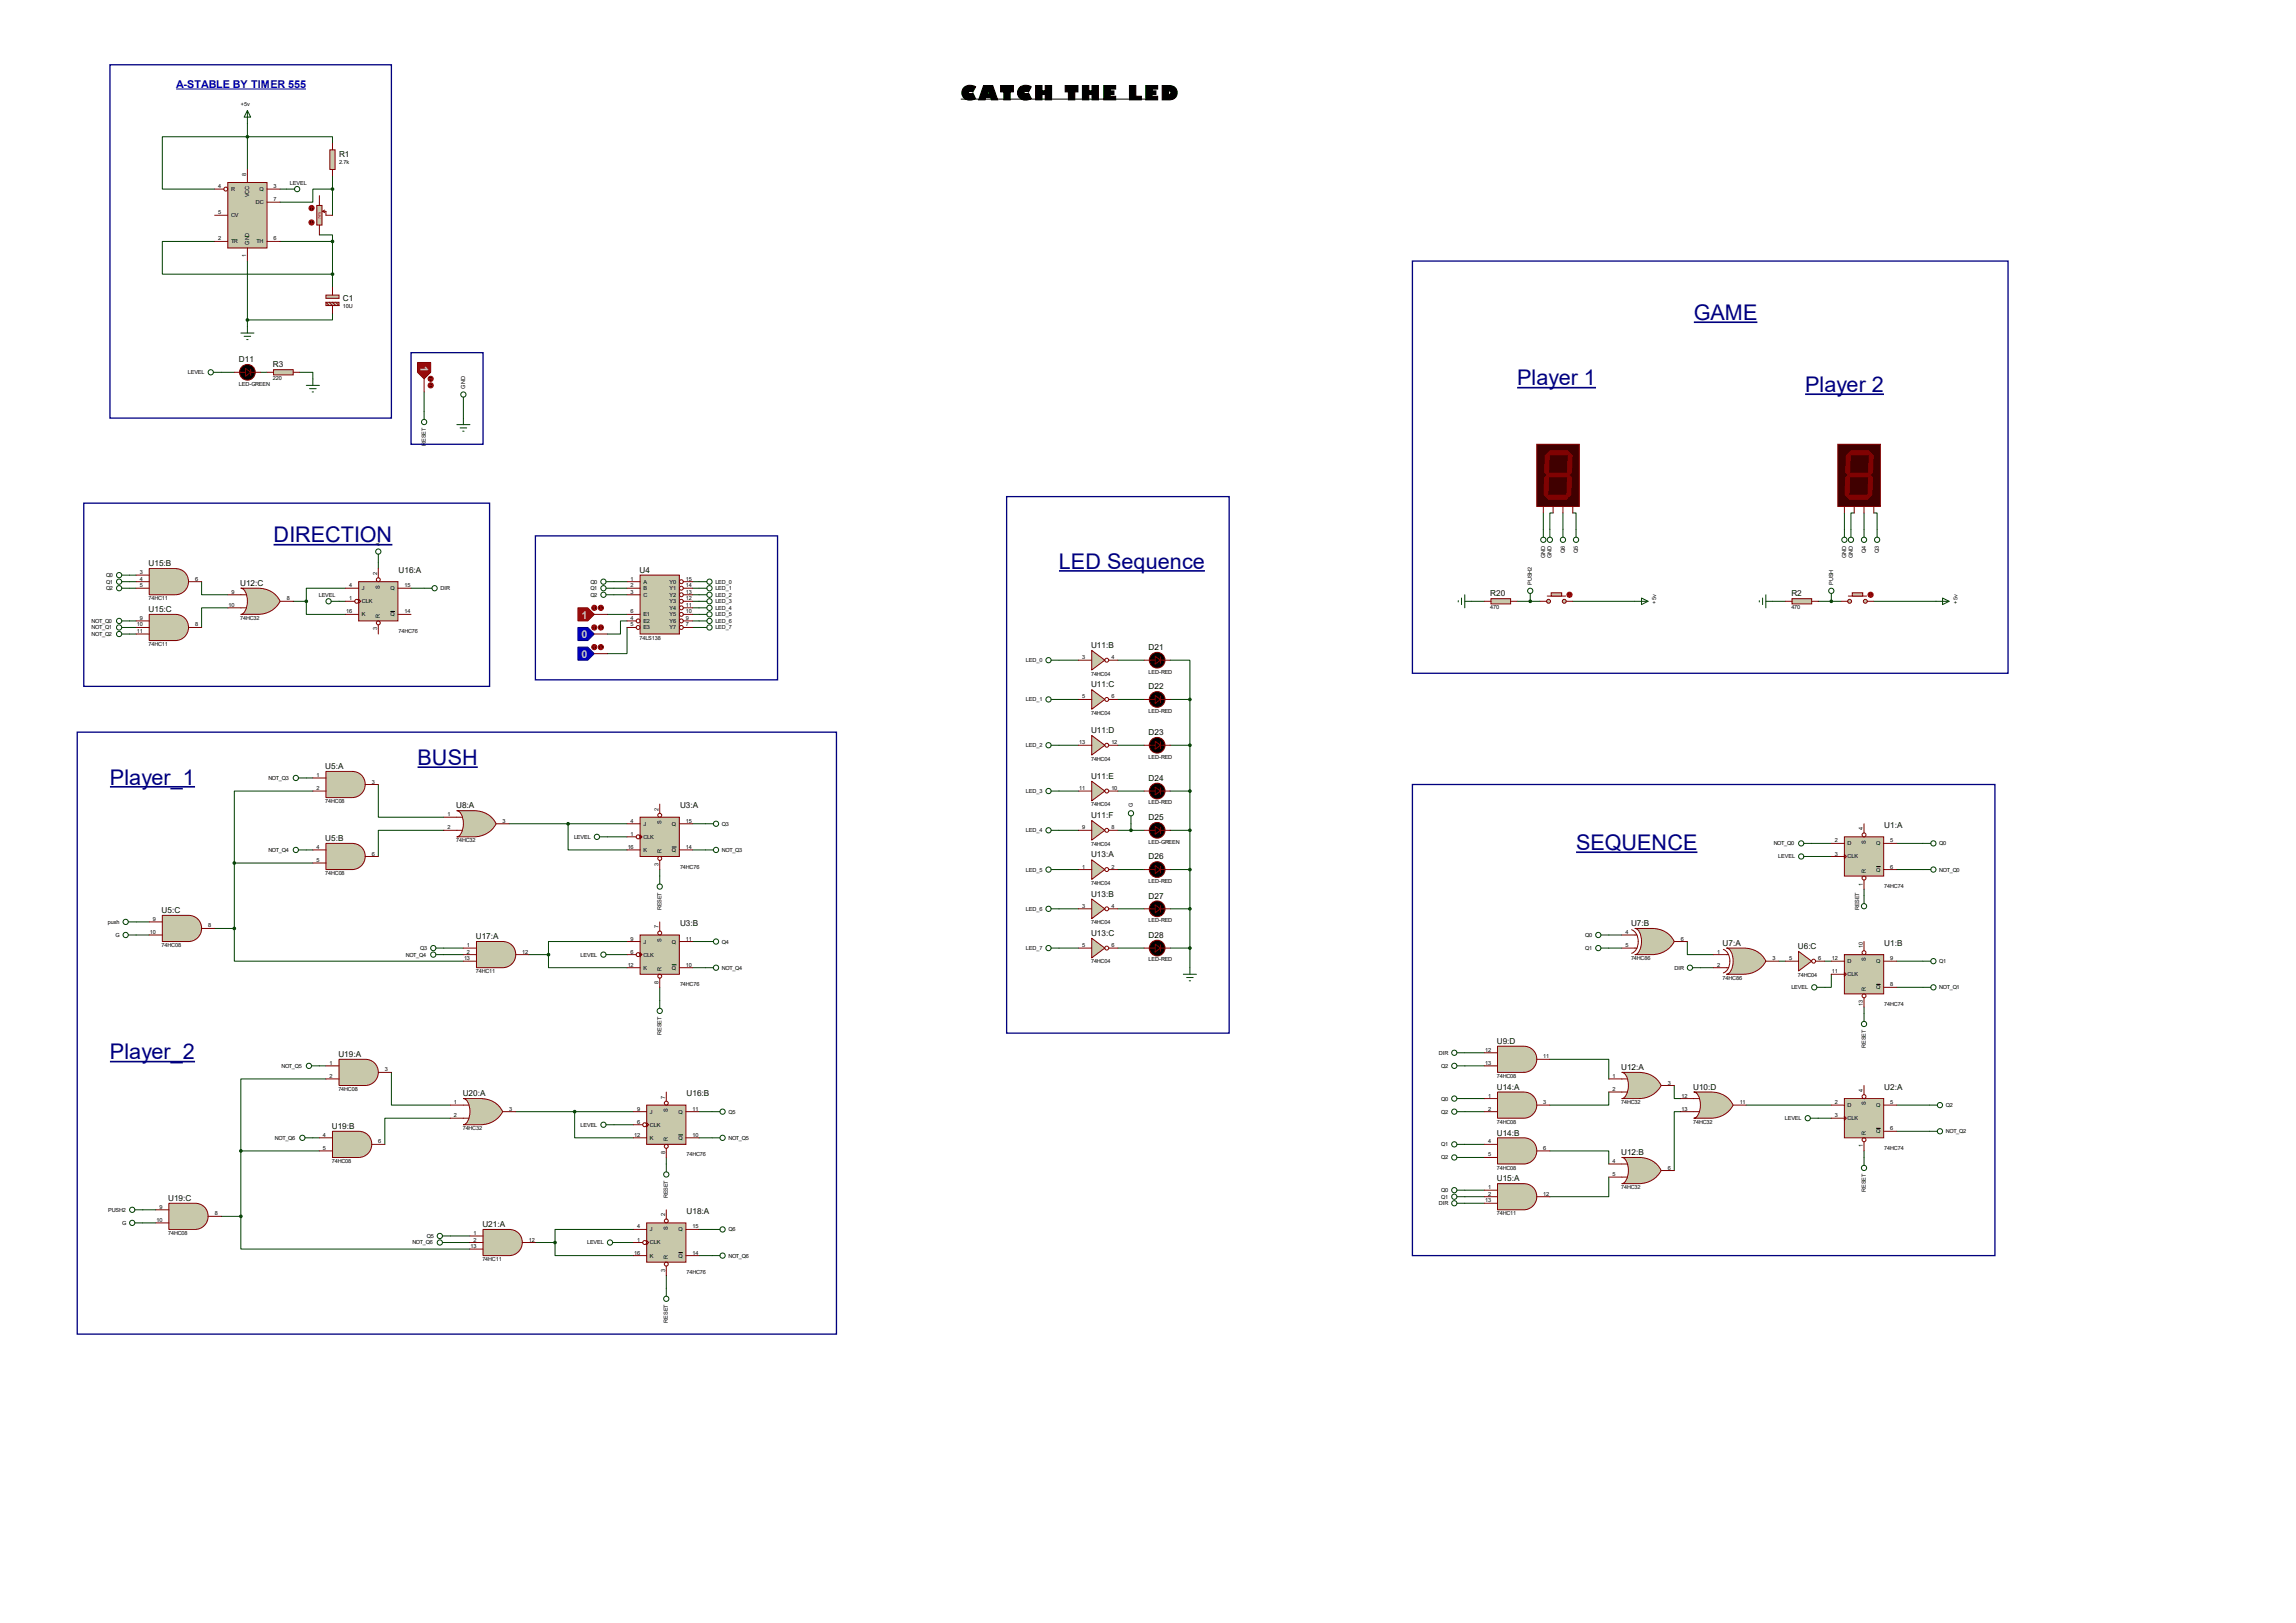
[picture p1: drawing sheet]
<svg xmlns="http://www.w3.org/2000/svg" width="297mm" height="210mm" viewBox="0 0 297 210" stroke-linecap="round" stroke-linejoin="round" font-family="sans-serif">
<defs><g id="words">
<g font-size="2.8" fill="#000080">
<text x="219.1" y="41.4">GAME</text>
<text x="196.3" y="49.9">Player 1</text>
<text x="233.5" y="50.7">Player 2</text>
<text x="35.4" y="70.2">DIRECTION</text>
<text x="137" y="73.6">LED Sequence</text>
<text x="14.2" y="101.5">Player_1</text>
<text x="54" y="99">BUSH</text>
<text x="203.9" y="110">SEQUENCE</text>
<text x="14.2" y="137.1">Player_2</text>
</g>
<text font-size="2.5" x="124.3" y="12.9">CATCH THE LED</text>
<text font-size="1.4" fill="#0000c0" x="22.8" y="11.4">A-STABLE BY TIMER 555</text>
<g font-size="1.4" fill="#c0c0c0">
<text x="54.4" y="47.4" transform="rotate(90 54.4 47.4)">1</text>
<text x="75.2" y="80.1">1</text>
<text x="75.2" y="82.6">0</text>
<text x="75.2" y="85.1">0</text>
</g>
<g font-size="1.1">
<text x="43.9" y="20.3">R1</text>
<text x="44.4" y="38.9">C1</text>
<text x="30.9" y="46.9">D11</text>
<text x="35.3" y="47.5">R3</text>
<text x="19.2" y="73.3">U15:B</text>
<text x="31.1" y="75.8">U12:C</text>
<text x="51.6" y="74.1">U16:A</text>
<text x="82.7" y="74.1">U4</text>
<text x="192.8" y="77.2">R20</text>
<text x="231.7" y="77.2">R2</text>
<text x="19.2" y="79.2">U15:C</text>
<text x="141.1" y="83.9">U11:B</text>
<text x="141.1" y="88.9">U11:C</text>
<text x="148.6" y="84.1">D21</text>
<text x="148.6" y="89.2">D22</text>
<text x="141.1" y="94.9">U11:D</text>
<text x="148.6" y="95.1">D23</text>
<text x="42.1" y="99.5">U5:A</text>
<text x="141.1" y="100.8">U11:E</text>
<text x="148.6" y="101">D24</text>
<text x="59" y="104.6">U8:A</text>
<text x="88" y="104.6">U3:A</text>
<text x="141.1" y="105.9">U11:F</text>
<text x="148.6" y="106.1">D25</text>
<text x="243.8" y="107.1">U1:A</text>
<text x="42.1" y="108.8">U5:B</text>
<text x="141.1" y="111">U13:A</text>
<text x="148.6" y="111.2">D26</text>
<text x="20.9" y="118.2">U5:C</text>
<text x="88" y="119.8">U3:B</text>
<text x="141.1" y="116">U13:B</text>
<text x="148.6" y="116.3">D27</text>
<text x="211" y="119.8">U7:B</text>
<text x="61.6" y="121.5">U17:A</text>
<text x="141.1" y="121.1">U13:C</text>
<text x="148.6" y="121.4">D28</text>
<text x="222.8" y="122.4">U7:A</text>
<text x="232.6" y="122.8">U6:C</text>
<text x="243.8" y="122.4">U1:B</text>
<text x="43.8" y="136.8">U19:A</text>
<text x="193.6" y="135.1">U9:D</text>
<text x="59.9" y="141.9">U20:A</text>
<text x="88.8" y="141.9">U16:B</text>
<text x="193.6" y="141">U14:A</text>
<text x="209.7" y="138.5">U12:A</text>
<text x="219" y="141">U10:D</text>
<text x="243.8" y="141">U2:A</text>
<text x="42.9" y="146.1">U19:B</text>
<text x="193.6" y="146.9">U14:B</text>
<text x="209.7" y="149.5">U12:B</text>
<text x="21.8" y="155.4">U19:C</text>
<text x="193.6" y="152.9">U15:A</text>
<text x="62.4" y="158.8">U21:A</text>
<text x="88.8" y="157.1">U18:A</text>
</g>
<g font-size=".7">
<text x="31.2" y="13.7">+5v</text>
<text x="31.8" y="22.8" transform="rotate(-90 31.8 22.8)">8</text>
<text x="37.5" y="23.9">LEVEL</text>
<text x="43.9" y="21.2">2.7k</text>
<text x="28.2" y="24.3">4</text>
<text x="28.2" y="27.7">5</text>
<text x="29.9" y="24.7">R</text>
<text x="29.9" y="28.1">CV</text>
<text x="32.2" y="25.5" transform="rotate(-90 32.2 25.5)">VCC</text>
<text x="33.1" y="26.4">DC</text>
<text x="33.6" y="24.7">Q</text>
<text x="35.4" y="26">7</text>
<text x="35.4" y="24.3">3</text>
<text x="28.2" y="31.1">2</text>
<text x="29.9" y="31.5">TR</text>
<text x="31.8" y="33.3" transform="rotate(-90 31.8 33.3)">1</text>
<text x="32.2" y="31.7" transform="rotate(-90 32.2 31.7)">GND</text>
<text x="33.2" y="31.5">TH</text>
<text x="35.4" y="31.1">6</text>
<text x="44.4" y="39.8">10U</text>
<text x="24.3" y="48.4">LEVEL</text>
<text x="30.9" y="49.9">LED-GREEN</text>
<text x="35.3" y="49.2">220</text>
<text x="60.2" y="50.3" transform="rotate(-90 60.2 50.3)">GND</text>
<text x="55.1" y="57.7" transform="rotate(-90 55.1 57.7)">RESET</text>
<text x="49.2" y="70.6" transform="rotate(-90 49.2 70.6)">A</text>
<text x="202.4" y="71.5" transform="rotate(-90 202.4 71.5)">Q6</text>
<text x="204.1" y="71.5" transform="rotate(-90 204.1 71.5)">Q5</text>
<text x="241.4" y="71.5" transform="rotate(-90 241.4 71.5)">Q4</text>
<text x="243.1" y="71.5" transform="rotate(-90 243.1 71.5)">Q3</text>
<text x="13.7" y="74.7">Q0</text>
<text x="13.7" y="75.5">Q1</text>
<text x="13.7" y="76.4">Q2</text>
<text x="18.1" y="74.3">3</text>
<text x="18.1" y="75.1">4</text>
<text x="18.1" y="76">5</text>
<text x="19.2" y="77.7">74HC11</text>
<text x="25.2" y="75.1">6</text>
<text x="29.9" y="76.8">9</text>
<text x="37.1" y="77.7">8</text>
<text x="41.2" y="77.2">LEVEL</text>
<text x="45.2" y="76">4</text>
<text x="45.2" y="77.7">1</text>
<text x="46.8" y="76.4">J</text>
<text x="48.8" y="74.4" transform="rotate(-90 48.8 74.4)">2</text>
<text x="49.2" y="76.2" transform="rotate(-90 49.2 76.2)">S</text>
<text x="50.5" y="76.4">Q</text>
<text x="52.3" y="76">15</text>
<text x="57" y="76.4">DIR</text>
<text x="76.4" y="75.5">Q0</text>
<text x="76.4" y="76.4">Q1</text>
<text x="76.4" y="77.2">Q2</text>
<text x="81.6" y="75.1">1</text>
<text x="81.6" y="76">2</text>
<text x="81.6" y="76.8">3</text>
<text x="83.2" y="75.5">A</text>
<text x="83.2" y="76.4">B</text>
<text x="83.2" y="77.2">C</text>
<text x="86.6" y="75.5">Y0</text>
<text x="86.6" y="76.4">Y1</text>
<text x="86.6" y="77.2">Y2</text>
<text x="88.7" y="75.1">15</text>
<text x="88.7" y="76">14</text>
<text x="88.7" y="76.8">13</text>
<text x="88.7" y="77.7">12</text>
<text x="92.5" y="75.5">LED_0</text>
<text x="92.5" y="76.4">LED_1</text>
<text x="92.5" y="77.2">LED_2</text>
<text x="198.2" y="75.7" transform="rotate(-90 198.2 75.7)">PUSH2</text>
<text x="199.9" y="72.2" transform="rotate(-90 199.9 72.2)">GND</text>
<text x="200.7" y="72.2" transform="rotate(-90 200.7 72.2)">GND</text>
<text x="237.1" y="75.7" transform="rotate(-90 237.1 75.7)">PUSH</text>
<text x="238.8" y="72.2" transform="rotate(-90 238.8 72.2)">GND</text>
<text x="239.7" y="72.2" transform="rotate(-90 239.7 72.2)">GND</text>
<text x="11.9" y="80.6">NOT_Q0</text>
<text x="11.9" y="81.4">NOT_Q1</text>
<text x="11.9" y="82.3">NOT_Q2</text>
<text x="17.7" y="81.1">10</text>
<text x="17.7" y="81.9">11</text>
<text x="18.1" y="80.2">9</text>
<text x="19.2" y="83.6">74HC11</text>
<text x="25.2" y="81.1">8</text>
<text x="29.5" y="78.5">10</text>
<text x="31.1" y="80.2">74HC32</text>
<text x="44.8" y="79.4">16</text>
<text x="46.8" y="78.1">CLK</text>
<text x="46.8" y="79.8">K</text>
<text x="48.8" y="81.6" transform="rotate(-90 48.8 81.6)">3</text>
<text x="49.2" y="79.9" transform="rotate(-90 49.2 79.9)">R</text>
<text x="50.5" y="79.8">Q</text>
<text x="51.6" y="81.9">74HC76</text>
<text x="52.3" y="79.4">14</text>
<text x="81.6" y="79.4">6</text>
<text x="81.6" y="80.2">4</text>
<text x="81.6" y="81.1">5</text>
<text x="82.7" y="82.8">74LS138</text>
<text x="83.2" y="79.8">E1</text>
<text x="83.2" y="80.6">E2</text>
<text x="83.2" y="81.4">E3</text>
<text x="86.6" y="78.1">Y3</text>
<text x="86.6" y="78.9">Y4</text>
<text x="86.6" y="79.8">Y5</text>
<text x="86.6" y="80.6">Y6</text>
<text x="86.6" y="81.4">Y7</text>
<text x="88.7" y="78.5">11</text>
<text x="88.7" y="79.4">10</text>
<text x="88.7" y="80.2">9</text>
<text x="88.7" y="81.1">7</text>
<text x="92.5" y="78.1">LED_3</text>
<text x="92.5" y="78.9">LED_4</text>
<text x="92.5" y="79.8">LED_5</text>
<text x="92.5" y="80.6">LED_6</text>
<text x="92.5" y="81.4">LED_7</text>
<text x="192.8" y="78.9">470</text>
<text x="214.3" y="78.1" transform="rotate(-90 214.3 78.1)">+5v</text>
<text x="231.7" y="78.9">470</text>
<text x="253.2" y="78.1" transform="rotate(-90 253.2 78.1)">+5v</text>
<text x="132.7" y="85.7">LED_0</text>
<text x="140" y="85.3">3</text>
<text x="141.1" y="87.4">74HC04</text>
<text x="143.8" y="85.3">4</text>
<text x="148.6" y="87.2">LED-RED</text>
<text x="132.7" y="90.8">LED_1</text>
<text x="140" y="90.4">5</text>
<text x="141.1" y="92.5">74HC04</text>
<text x="143.8" y="90.4">6</text>
<text x="148.6" y="92.2">LED-RED</text>
<text x="34.7" y="100.9">NOT_Q3</text>
<text x="40.9" y="100.5">1</text>
<text x="48.1" y="101.4">3</text>
<text x="132.7" y="96.7">LED_2</text>
<text x="139.6" y="96.3">13</text>
<text x="141.1" y="98.4">74HC04</text>
<text x="143.8" y="96.3">12</text>
<text x="148.6" y="98.2">LED-RED</text>
<text x="40.9" y="102.2">2</text>
<text x="42.1" y="103.9">74HC08</text>
<text x="57.9" y="105.6">1</text>
<text x="57.9" y="107.3">2</text>
<text x="65" y="106.5">3</text>
<text x="81.6" y="106.5">4</text>
<text x="83.2" y="106.8">J</text>
<text x="85.2" y="104.9" transform="rotate(-90 85.2 104.9)">2</text>
<text x="85.6" y="106.6" transform="rotate(-90 85.6 106.6)">S</text>
<text x="86.9" y="106.8">Q</text>
<text x="88.7" y="106.5">15</text>
<text x="93.4" y="106.8">Q3</text>
<text x="132.7" y="102.6">LED_3</text>
<text x="132.7" y="107.7">LED_4</text>
<text x="139.6" y="102.2">11</text>
<text x="140" y="107.3">9</text>
<text x="141.1" y="104.4">74HC04</text>
<text x="143.8" y="102.2">10</text>
<text x="143.8" y="107.3">8</text>
<text x="146.5" y="104.5" transform="rotate(-90 146.5 104.5)">G</text>
<text x="148.6" y="104.1">LED-RED</text>
<text x="241" y="107.4" transform="rotate(-90 241 107.4)">4</text>
<text x="34.7" y="110.2">NOT_Q4</text>
<text x="40.9" y="109.9">4</text>
<text x="40.9" y="111.5">5</text>
<text x="42.1" y="113.2">74HC08</text>
<text x="48.1" y="110.7">6</text>
<text x="59" y="109">74HC32</text>
<text x="74.3" y="108.5">LEVEL</text>
<text x="81.2" y="109.9">16</text>
<text x="81.6" y="108.2">1</text>
<text x="83.2" y="108.5">CLK</text>
<text x="83.2" y="110.2">K</text>
<text x="85.2" y="112.1" transform="rotate(-90 85.2 112.1)">3</text>
<text x="85.6" y="110.4" transform="rotate(-90 85.6 110.4)">R</text>
<text x="86.9" y="110.2">Q</text>
<text x="88" y="112.4">74HC76</text>
<text x="88.7" y="109.9">14</text>
<text x="93.4" y="110.2">NOT_Q3</text>
<text x="132.7" y="112.8">LED_5</text>
<text x="140" y="112.4">1</text>
<text x="141.1" y="109.4">74HC04</text>
<text x="143.8" y="112.4">2</text>
<text x="148.6" y="109.2">LED-GREEN</text>
<text x="229.4" y="109.4">NOT_Q0</text>
<text x="230" y="111.1">LEVEL</text>
<text x="237.4" y="109">2</text>
<text x="237.4" y="110.7">3</text>
<text x="239" y="109.4">D</text>
<text x="239" y="111.1">CLK</text>
<text x="241.4" y="112.9" transform="rotate(-90 241.4 112.9)">R</text>
<text x="241.4" y="109.2" transform="rotate(-90 241.4 109.2)">S</text>
<text x="242.7" y="109.4">Q</text>
<text x="242.7" y="112.8">Q</text>
<text x="244.5" y="109">5</text>
<text x="244.5" y="112.4">6</text>
<text x="250.9" y="109.4">Q0</text>
<text x="250.9" y="112.8">NOT_Q0</text>
<text x="14" y="119.5">push</text>
<text x="19.8" y="119.2">9</text>
<text x="85.6" y="117.8" transform="rotate(-90 85.6 117.8)">RESET</text>
<text x="132.7" y="117.9">LED_6</text>
<text x="140" y="117.5">3</text>
<text x="141.1" y="114.5">74HC04</text>
<text x="141.1" y="119.6">74HC04</text>
<text x="143.8" y="117.5">4</text>
<text x="148.6" y="114.3">LED-RED</text>
<text x="148.6" y="119.3">LED-RED</text>
<text x="240.5" y="117.8" transform="rotate(-90 240.5 117.8)">RESET</text>
<text x="241" y="114.6" transform="rotate(-90 241 114.6)">1</text>
<text x="243.8" y="114.9">74HC74</text>
<text x="14.9" y="121.2">G</text>
<text x="19.4" y="120.9">10</text>
<text x="20.9" y="122.6">74HC08</text>
<text x="26.9" y="120">8</text>
<text x="52.5" y="123.8">NOT_Q4</text>
<text x="54.4" y="122.9">Q3</text>
<text x="60" y="124.2">13</text>
<text x="60.4" y="122.6">1</text>
<text x="60.4" y="123.4">2</text>
<text x="61.6" y="125.9">74HC11</text>
<text x="67.6" y="123.4">12</text>
<text x="75.1" y="123.8">LEVEL</text>
<text x="81.2" y="125.1">12</text>
<text x="81.6" y="121.7">9</text>
<text x="81.6" y="123.4">6</text>
<text x="83.2" y="122.1">J</text>
<text x="83.2" y="123.8">CLK</text>
<text x="83.2" y="125.5">K</text>
<text x="85.2" y="120.1" transform="rotate(-90 85.2 120.1)">7</text>
<text x="85.6" y="125.6" transform="rotate(-90 85.6 125.6)">R</text>
<text x="85.6" y="121.9" transform="rotate(-90 85.6 121.9)">S</text>
<text x="86.9" y="122.1">Q</text>
<text x="86.9" y="125.5">Q</text>
<text x="88.7" y="121.7">11</text>
<text x="88.7" y="125.1">10</text>
<text x="93.4" y="125.5">NOT_Q4</text>
<text x="93.4" y="122.1">Q4</text>
<text x="132.7" y="122.9">LED_7</text>
<text x="140" y="122.6">5</text>
<text x="141.1" y="124.7">74HC04</text>
<text x="143.8" y="122.6">6</text>
<text x="148.6" y="124.4">LED-RED</text>
<text x="205.1" y="122.9">Q1</text>
<text x="205.1" y="121.2">Q0</text>
<text x="210.3" y="120.9">4</text>
<text x="210.3" y="122.6">5</text>
<text x="211" y="124.2">74HC86</text>
<text x="216.6" y="125.5">DIR</text>
<text x="217.4" y="121.7">6</text>
<text x="222.1" y="123.4">1</text>
<text x="222.1" y="125.1">2</text>
<text x="229.3" y="124.2">3</text>
<text x="231.4" y="124.2">5</text>
<text x="235.2" y="124.2">6</text>
<text x="237" y="124.2">12</text>
<text x="237" y="125.9">11</text>
<text x="239" y="124.6">D</text>
<text x="241" y="122.7" transform="rotate(-90 241 122.7)">10</text>
<text x="241.4" y="124.4" transform="rotate(-90 241.4 124.4)">S</text>
<text x="242.7" y="124.6">Q</text>
<text x="244.5" y="124.2">9</text>
<text x="250.9" y="124.6">Q1</text>
<text x="85.2" y="127.3" transform="rotate(-90 85.2 127.3)">8</text>
<text x="88" y="127.6">74HC76</text>
<text x="222.8" y="126.8">74HC86</text>
<text x="231.7" y="128">LEVEL</text>
<text x="232.6" y="126.4">74HC04</text>
<text x="239" y="126.3">CLK</text>
<text x="241" y="130.2" transform="rotate(-90 241 130.2)">13</text>
<text x="241.4" y="128.2" transform="rotate(-90 241.4 128.2)">R</text>
<text x="242.7" y="128">Q</text>
<text x="243.8" y="130.2">74HC74</text>
<text x="244.5" y="127.6">8</text>
<text x="250.9" y="128">NOT_Q1</text>
<text x="42.6" y="137.8">1</text>
<text x="85.6" y="133.9" transform="rotate(-90 85.6 133.9)">RESET</text>
<text x="186.1" y="136.5">DIR</text>
<text x="192.1" y="136.1">12</text>
<text x="192.1" y="137.8">13</text>
<text x="199.6" y="136.9">11</text>
<text x="241.4" y="135.6" transform="rotate(-90 241.4 135.6)">RESET</text>
<text x="36.4" y="138.2">NOT_Q5</text>
<text x="42.6" y="139.5">2</text>
<text x="43.8" y="141.2">74HC08</text>
<text x="49.8" y="138.6">3</text>
<text x="58.7" y="142.9">1</text>
<text x="65.9" y="143.7">3</text>
<text x="82.4" y="143.7">9</text>
<text x="86" y="142.1" transform="rotate(-90 86 142.1)">7</text>
<text x="86.4" y="143.9" transform="rotate(-90 86.4 143.9)">S</text>
<text x="89.6" y="143.7">11</text>
<text x="186.4" y="138.2">Q2</text>
<text x="186.4" y="142.4">Q0</text>
<text x="192.5" y="142">1</text>
<text x="192.5" y="143.7">2</text>
<text x="193.6" y="139.5">74HC08</text>
<text x="199.6" y="142.9">3</text>
<text x="208.6" y="139.5">1</text>
<text x="208.6" y="141.2">2</text>
<text x="209.7" y="142.9">74HC32</text>
<text x="215.7" y="140.3">3</text>
<text x="217.5" y="142">12</text>
<text x="217.5" y="143.7">13</text>
<text x="225" y="142.9">11</text>
<text x="237.4" y="142.9">2</text>
<text x="239" y="143.3">D</text>
<text x="241" y="141.3" transform="rotate(-90 241 141.3)">4</text>
<text x="241.4" y="143" transform="rotate(-90 241.4 143)">S</text>
<text x="242.7" y="143.3">Q</text>
<text x="244.5" y="142.9">5</text>
<text x="251.7" y="143.3">Q2</text>
<text x="35.6" y="147.5">NOT_Q6</text>
<text x="41.8" y="147.1">4</text>
<text x="41.8" y="148.8">5</text>
<text x="48.9" y="148">6</text>
<text x="58.7" y="144.6">2</text>
<text x="59.9" y="146.3">74HC32</text>
<text x="75.1" y="145.8">LEVEL</text>
<text x="82" y="147.1">12</text>
<text x="82.4" y="145.4">6</text>
<text x="84.1" y="144.1">J</text>
<text x="84.1" y="145.8">CLK</text>
<text x="84.1" y="147.5">K</text>
<text x="86" y="149.3" transform="rotate(-90 86 149.3)">8</text>
<text x="86.4" y="147.7" transform="rotate(-90 86.4 147.7)">R</text>
<text x="87.8" y="144.1">Q</text>
<text x="87.8" y="147.5">Q</text>
<text x="88.8" y="149.6">74HC76</text>
<text x="89.6" y="147.1">10</text>
<text x="94.2" y="147.5">NOT_Q5</text>
<text x="94.2" y="144.1">Q5</text>
<text x="186.4" y="144.1">Q2</text>
<text x="186.4" y="148.3">Q1</text>
<text x="192.5" y="148">4</text>
<text x="192.5" y="149.6">5</text>
<text x="193.6" y="145.4">74HC08</text>
<text x="199.6" y="148.8">6</text>
<text x="219" y="145.4">74HC32</text>
<text x="230.9" y="144.9">LEVEL</text>
<text x="237.4" y="144.6">3</text>
<text x="239" y="144.9">CLK</text>
<text x="241" y="148.5" transform="rotate(-90 241 148.5)">1</text>
<text x="241.4" y="146.8" transform="rotate(-90 241.4 146.8)">R</text>
<text x="242.7" y="146.6">Q</text>
<text x="243.8" y="148.8">74HC74</text>
<text x="244.5" y="146.3">6</text>
<text x="251.7" y="146.6">NOT_Q2</text>
<text x="42.9" y="150.5">74HC08</text>
<text x="86.4" y="155.1" transform="rotate(-90 86.4 155.1)">RESET</text>
<text x="186.1" y="156">DIR</text>
<text x="186.4" y="150">Q2</text>
<text x="186.4" y="154.3">Q0</text>
<text x="186.4" y="155.1">Q1</text>
<text x="192.1" y="155.6">13</text>
<text x="192.5" y="153.9">1</text>
<text x="192.5" y="154.7">2</text>
<text x="193.6" y="151.3">74HC08</text>
<text x="199.6" y="154.7">12</text>
<text x="208.6" y="150.5">4</text>
<text x="208.6" y="152.2">5</text>
<text x="209.7" y="153.9">74HC32</text>
<text x="215.7" y="151.3">6</text>
<text x="241.4" y="154.2" transform="rotate(-90 241.4 154.2)">RESET</text>
<text x="14" y="156.8">PUSH2</text>
<text x="15.8" y="158.5">G</text>
<text x="20.2" y="158.1">10</text>
<text x="20.6" y="156.4">9</text>
<text x="21.8" y="159.8">74HC08</text>
<text x="27.8" y="157.3">8</text>
<text x="53.3" y="161">NOT_Q6</text>
<text x="55.2" y="160.2">Q5</text>
<text x="60.9" y="161.5">13</text>
<text x="61.3" y="159.8">1</text>
<text x="61.3" y="160.7">2</text>
<text x="68.4" y="160.7">12</text>
<text x="75.9" y="161">LEVEL</text>
<text x="82.4" y="159">4</text>
<text x="82.4" y="160.7">1</text>
<text x="84.1" y="159.3">J</text>
<text x="84.1" y="161">CLK</text>
<text x="86" y="157.4" transform="rotate(-90 86 157.4)">2</text>
<text x="86.4" y="159.1" transform="rotate(-90 86.4 159.1)">S</text>
<text x="87.8" y="159.3">Q</text>
<text x="89.6" y="159">15</text>
<text x="94.2" y="159.3">Q6</text>
<text x="193.6" y="157.3">74HC11</text>
<text x="62.4" y="163.2">74HC11</text>
<text x="82" y="162.3">16</text>
<text x="84.1" y="162.7">K</text>
<text x="86" y="164.5" transform="rotate(-90 86 164.5)">3</text>
<text x="86.4" y="162.9" transform="rotate(-90 86.4 162.9)">R</text>
<text x="87.8" y="162.7">Q</text>
<text x="88.8" y="164.9">74HC76</text>
<text x="89.6" y="162.3">14</text>
<text x="94.2" y="162.7">NOT_Q6</text>
<text x="86.4" y="171.1" transform="rotate(-90 86.4 171.1)">RESET</text>
</g>
<text font-size=".5" fill="#c00000" x="41.5" y="28.3" transform="rotate(-90 41.5 28.3)">74%</text>
</g></defs>
<g fill="none" stroke="#004000" stroke-width=".13">
<path d="M32 16v5.9M43 18.5v-.8h-22v6.8h6.8M27.8 31.2h-6.8v4.3h22M32 33.8v8.4M36.2 31.2h6.8M36.2 24.5h.9M41.3 30.4h1.7v.8M43 24.5h-2.5v1.7h-4.3M43 22.8v5.1M43 31.2v6M28.6 48.2h1.7M33.7 48.2h.8"/>
<path d="M38.8 48.2h1.7v.8M43 40.6v.8h-11M54.9 50.7v2.6M59.9 52.4v1.7M16.8 75.3h.8M16.8 76.1h.8M16.8 74.4h.8M26.1 75.3v1.7h3.4M29.5 78.7h-3.4v2.5M37.9 77.8h1.7M39.6 77.8v1.7h5.1M43.9 77.8h.8"/>
<path d="M44.7 76.1h-5.1v1.7M48.9 72.7v.9M53.2 76.1h1.7M78.6 79.5h2.5M79.4 75.3h1.7M79.4 76.1h1.7M79.4 77h1.7M89.6 79.5h.8M89.6 75.3h.8M89.6 76.1h.8M89.6 77h.8M89.6 77.8h.8"/>
<path d="M89.6 78.7h.8M190.3 77.8h1.7M196.3 77.8h2.9M198 77.8h.1M199.6 66.4v2.1M200.9 66.4h-.4v2.1M202.2 66.4v2.1M203.5 66.4h.4v2.1M203.5 77.8h8M229.3 77.8h1.7M235.2 77.8h3M236.9 77.8h.1"/>
<path d="M238.6 66.4v2.1M239.9 66.4h-.5v2.1M241.1 66.4v2.1M242.4 66.4h.4v2.1M242.4 77.8h8M16.8 80.3h.8M16.8 81.2h.8M16.8 82h.8M81.1 80.3h-.8v1.7h-1.7M81.1 81.2v3.4h-2.5M89.6 80.3h.8M89.6 81.2h.8"/>
<path d="M137 85.4h2.5M137 90.5h2.5M137 96.4h2.5M144.6 85.4h3.4M144.6 90.5h3.4M144.6 96.4h3.4M151.4 85.4h2.5v5.1M151.4 90.5h2.5M151.4 96.4h2.5M153.9 90.5v34.7M17.6 119.3h1.7M30.3 111.7h10.2"/>
<path d="M30.3 111.7v8.4M39.6 110h.9M39.6 100.7h.9M40.5 102.4h-10.2v9.3M48.9 101.5v4.2h8.5M57.4 107.4h-8.5v3.4M65.9 106.6h15.2M73.5 106.6v3.4h7.6M78.6 108.3h2.5M85.3 112.5v.9M89.6 106.6h1.7M89.6 110h1.7"/>
<path d="M137 102.4h2.5M137 112.5h2.5M137 117.6h2.5M137 107.4h2.5M144.6 102.4h3.4M144.6 112.5h3.4M144.6 117.6h3.4M144.6 107.4h3.4M146.3 106.6v.8M151.4 102.4h2.5M151.4 112.5h2.5M151.4 117.6h2.5"/>
<path d="M151.4 107.4h2.5M234.4 109.1h2.5M234.4 110.8h2.5M241.1 115.1v.8M245.4 109.1h3.4M245.4 112.5h3.4M17.6 121h1.7M27.8 120.1h2.5M30.3 120.1v4.3h29.6M41.3 137.9h.9M42.2 139.6h-11v9.3M50.6 138.8v4.2h7.7"/>
<path d="M57.4 122.7h2.5M57.4 123.5h2.5M68.4 123.5h2.6M71 123.5v1.7h10.1M79.4 123.5h1.7M81.1 121.8h-10.1v1.7M85.3 127.8v1.7M89.6 125.2h1.7M89.6 121.8h1.7M137 122.7h2.5M144.6 122.7h3.4M151.4 122.7h2.5"/>
<path d="M189.5 136.2h2.5M189.5 137.9h2.5M200.5 137.1h7.6v2.5M208.1 122.7h1.7M208.1 121h1.7M218.3 121.8v1.7h3.4M220 125.2h1.7M230.1 124.4h.9M236.1 124.4h.8M236.9 126.1v1.7h-.8M241.1 130.3v.8M245.4 124.4h3.4"/>
<path d="M245.4 127.8h3.4M18.5 158.2h1.7M18.5 156.5h1.7M28.6 157.4h2.6M31.2 157.4v4.2h29.6M31.2 148.9h10.1M31.2 148.9v8.5M40.5 147.2h.8M58.3 144.7h-8.5v3.4M58.3 159.9h2.5M66.7 143.8h15.3M74.3 143.8v3.4h7.7"/>
<path d="M79.4 145.5h2.6M82 159.1h-10.2v1.7M86.2 149.8v.8M90.4 143.8h1.7M90.4 147.2h1.7M90.4 159.1h1.7M189.5 142.2h2.5M189.5 143.8h2.5M189.5 148.1h2.5M189.5 149.8h2.5M189.5 154h2.5M189.5 154.9h2.5"/>
<path d="M189.5 155.7h2.5M200.5 148.9h7.6v1.7M208.1 141.3v1.7h-7.6M208.1 152.3v2.6h-7.6M216.6 140.5v1.7h.8M217.4 143.8h-.8v7.7M225.9 143h11M235.2 144.7h1.7M241.1 148.9v.9M245.4 143h4.2M245.4 146.4h4.2M58.3 160.8h2.5"/>
<path d="M69.3 160.8h2.5M71.8 160.8v1.7h10.2M80.3 160.8h1.7M86.2 165v1.7M90.4 162.5h1.7"/>
</g>
<path d="M29.5 23.6h5v8.5h-5z" fill="#c8c8aa" stroke="#800000" stroke-width=".13"/>
<g fill="none" stroke="#800000" stroke-width=".13">
<path d="M27.8 24.5h1.2M27.8 31.2h1.7M27.8 27.9h1.7M32 21.9v1.7M32 32.1v1.7M34.5 24.5h1.7M34.5 26.2h1.7M34.5 31.2h1.7"/>
<circle cx="29.2" cy="24.5" r=".25"/>
</g>
<path d="M22.8 11.5h16.8" fill="none" stroke="#0000c0" stroke-width=".13"/>
<path d="M42.7 19.4h.6v2.5h-.6z" fill="#c8c8aa" stroke="#800000" stroke-width=".13"/>
<path d="M43 18.5v.9M43 21.9v.9" fill="none" stroke="#800000" stroke-width=".13"/>
<path d="M32 14.3l.4 .9h-.8zM32 14.3v1.7M31.2 43.1h1.7M31.6 43.5h.8M31.9 43.9h.2M32 42.2v.9" fill="none" stroke="#004000" stroke-width=".13"/>
<circle cx="32" cy="17.7" r=".17" fill="#004000" stroke="#004000" stroke-width=".13"/>
<g fill="#c8c8aa" stroke="#800000" stroke-width=".13">
<path d="M42.2 38.2h1.7v.4h-1.7z"/>
<path d="M42.2 39.1h1.7v.4h-1.7z"/>
</g>
<path d="M42.2 39.1l.4 .4M42.6 39.1l.4 .4v1.1M43 37.2v1M43 39.1l.4 .4M43.4 39.1l.5 .4" fill="none" stroke="#800000" stroke-width=".13"/>
<g fill="#004000" stroke="#004000" stroke-width=".13">
<circle cx="43" cy="35.5" r=".17"/>
<circle cx="32" cy="41.4" r=".17"/>
</g>
<path d="M41 26.6h.7v2.5h-.7z" fill="#c8c8aa" stroke="#800000" stroke-width=".13"/>
<path d="M41.3 25.3v1.3M41.3 29.1v1.3M41.7 27.3l.3 .2M41.7 27.3h.5v.6h.8M42 27.2l-.3 .1" fill="none" stroke="#800000" stroke-width=".13"/>
<circle cx="40.3" cy="26.9" r=".34" fill="#400000" stroke="#f00" stroke-width=".13"/>
<path d="M40.3 26.8h-.1M40.3 26.8h.1M40.3 26.8v.3" fill="none" stroke="#f00" stroke-width=".13"/>
<circle cx="40.3" cy="28.8" r=".34" fill="#400000" stroke="#f00" stroke-width=".13"/>
<path d="M40.2 28.9l.1 .1M40.3 28.6v.4M40.4 28.9l-.1 .1" fill="none" stroke="#f00" stroke-width=".13"/>
<g fill="#004000" stroke="#004000" stroke-width=".13">
<circle cx="43" cy="31.2" r=".17"/>
<circle cx="43" cy="24.5" r=".17"/>
</g>
<g fill="none" stroke="#004000" stroke-width=".13">
<path d="M37.1 24.5h1M27.6 48.2h1M39.6 49.9h1.7M40 50.3h.9M40.4 50.7h.2M40.5 49v.9"/>
<circle cx="38.4" cy="24.5" r=".34"/>
<circle cx="27.3" cy="48.2" r=".34"/>
</g>
<path d="M35.4 47.8h2.5v.7h-2.5z" fill="#c8c8aa" stroke="#800000" stroke-width=".13"/>
<path d="M30.3 48.2h1.4M32.4 48.2h1.3M32.4 47.8v.8M34.5 48.2h.9M37.9 48.2h.9" fill="none" stroke="#800000" stroke-width=".13"/>
<g fill="#000" stroke="#800000" stroke-width=".13">
<path d="M31.7 47.7l.7 .5-.7 .5z"/>
<circle cx="32" cy="48.2" r="1.02"/>
</g>
<path d="M238.6 108.3h5.1v5.1h-5.1z" fill="#c8c8aa" stroke="#800000" stroke-width=".13"/>
<g fill="none" stroke="#800000" stroke-width=".13">
<path d="M236.9 109.1h1.7M236.9 110.8h1.7M238.6 110.6l.2 .2-.2 .3zM241.1 106.6v1.2M241.1 113.9v1.2M243.7 109.1h1.7M243.7 112.5h1.7"/>
<circle cx="241.1" cy="108" r=".25"/>
<circle cx="241.1" cy="113.6" r=".25"/>
</g>
<path d="M242.7 112.1h.5" fill="none" stroke="#000" stroke-width=".13"/>
<path d="M238.6 123.5h5.1v5.1h-5.1z" fill="#c8c8aa" stroke="#800000" stroke-width=".13"/>
<g fill="none" stroke="#800000" stroke-width=".13">
<path d="M236.9 124.4h1.7M236.9 126.1h1.7M238.6 125.8l.2 .3-.2 .2zM241.1 121.8v1.2M241.1 129.1v1.2M243.7 124.4h1.7M243.7 127.8h1.7"/>
<circle cx="241.1" cy="123.3" r=".25"/>
<circle cx="241.1" cy="128.9" r=".25"/>
</g>
<path d="M242.7 127.4h.5" fill="none" stroke="#000" stroke-width=".13"/>
<path d="M238.6 142.2h5.1v5h-5.1z" fill="#c8c8aa" stroke="#800000" stroke-width=".13"/>
<g fill="none" stroke="#800000" stroke-width=".13">
<path d="M236.9 143h1.7M236.9 144.7h1.7M238.6 144.4l.2 .3-.2 .2zM241.1 140.5v1.1M241.1 147.7v1.2M243.7 143h1.7M243.7 146.4h1.7"/>
<circle cx="241.1" cy="141.9" r=".25"/>
<circle cx="241.1" cy="147.5" r=".25"/>
</g>
<path d="M242.7 146h.5" fill="none" stroke="#000" stroke-width=".13"/>
<path d="M82.8 74.4h5.1v7.6h-5.1z" fill="#c8c8aa" stroke="#800000" stroke-width=".13"/>
<g fill="none" stroke="#800000" stroke-width=".13">
<path d="M81.1 75.3h1.7M81.1 76.1h1.7M81.1 77h1.7M81.1 79.5h1.7M88.4 75.3h1.2M88.4 76.1h1.2M88.4 77h1.2M88.4 79.5h1.2M88.4 77.8h1.2M88.4 78.7h1.2M81.1 80.3h1.2M81.1 81.2h1.2"/>
<path d="M88.4 80.3h1.2M88.4 81.2h1.2"/>
<circle cx="88.1" cy="76.1" r=".25"/>
<circle cx="88.1" cy="77" r=".25"/>
<circle cx="88.1" cy="77.8" r=".25"/>
<circle cx="88.1" cy="79.5" r=".25"/>
<circle cx="88.1" cy="78.7" r=".25"/>
<circle cx="88.1" cy="75.3" r=".25"/>
<circle cx="82.5" cy="81.2" r=".25"/>
<circle cx="82.5" cy="80.3" r=".25"/>
<circle cx="88.1" cy="80.3" r=".25"/>
<circle cx="88.1" cy="81.2" r=".25"/>
</g>
<path d="M74.8 78.7h1.2l.9 .8-.9 .8h-1.2z" fill="#c00000" stroke="#800000" stroke-width=".13"/>
<path d="M76.9 79.5h1.7" fill="none" stroke="#800000" stroke-width=".13"/>
<circle cx="76.9" cy="78.7" r=".34" fill="#400000" stroke="#f00" stroke-width=".13"/>
<path d="M76.9 78.5l-.1 .1M76.9 78.5l.1 .1M76.9 78.5v.3" fill="none" stroke="#f00" stroke-width=".13"/>
<circle cx="77.7" cy="78.7" r=".34" fill="#400000" stroke="#f00" stroke-width=".13"/>
<path d="M77.6 78.7l.1 .1M77.7 78.5v.3M77.8 78.7l-.1 .1" fill="none" stroke="#f00" stroke-width=".13"/>
<path d="M74.8 81.2h1.2l.9 .8-.9 .9h-1.2z" fill="#0000c0" stroke="#000080" stroke-width=".13"/>
<path d="M76.9 82h1.7" fill="none" stroke="#800000" stroke-width=".13"/>
<circle cx="76.9" cy="81.2" r=".34" fill="#400000" stroke="#f00" stroke-width=".13"/>
<path d="M76.9 81l-.1 .1M76.9 81l.1 .1M76.9 81v.4" fill="none" stroke="#f00" stroke-width=".13"/>
<circle cx="77.7" cy="81.2" r=".34" fill="#400000" stroke="#f00" stroke-width=".13"/>
<path d="M77.6 81.3l.1 .1M77.7 81v.4M77.8 81.3l-.1 .1" fill="none" stroke="#f00" stroke-width=".13"/>
<path d="M74.8 83.7h1.2l.9 .9-.9 .8h-1.2z" fill="#0000c0" stroke="#000080" stroke-width=".13"/>
<path d="M76.9 84.6h1.7" fill="none" stroke="#800000" stroke-width=".13"/>
<circle cx="76.9" cy="83.7" r=".34" fill="#400000" stroke="#f00" stroke-width=".13"/>
<path d="M76.9 83.6l-.1 .1M76.9 83.6l.1 .1M76.9 83.6v.3" fill="none" stroke="#f00" stroke-width=".13"/>
<circle cx="77.7" cy="83.7" r=".34" fill="#400000" stroke="#f00" stroke-width=".13"/>
<path d="M77.6 83.8l.1 .1M77.7 83.6v.3M77.8 83.8l-.1 .1" fill="none" stroke="#f00" stroke-width=".13"/>
<path d="M223.4 122.7h2.2a3 3 0 0 1 2.8 1.7 3.2 3.2 0 0 1-2.8 1.7h-2.2a1.23 1.23 0 0 0 .7-1.2 2.39 2.39 0 0 0-.5-2.1z" fill="#c8c8aa" stroke="#800000" stroke-width=".13"/>
<path d="M221.7 123.5h1.9M221.7 125.2h1.9M222.9 122.9a1.79 1.79 0 0 1 0 3M228.4 124.4h1.7" fill="none" stroke="#800000" stroke-width=".13"/>
<path d="M232.7 123.1l1.7 1.3-1.7 1.2z" fill="#c8c8aa" stroke="#800000" stroke-width=".13"/>
<g fill="none" stroke="#800000" stroke-width=".13">
<path d="M231 124.4h1.7M234.9 124.4h1.2"/>
<circle cx="234.6" cy="124.4" r=".25"/>
</g>
<path d="M211.5 120.1h2.2a3 3 0 0 1 2.9 1.7 3.2 3.2 0 0 1-2.9 1.7h-2.2a1.23 1.23 0 0 0 .8-1.1 2.39 2.39 0 0 0-.6-2.2z" fill="#c8c8aa" stroke="#800000" stroke-width=".13"/>
<g fill="none" stroke="#800000" stroke-width=".13">
<path d="M148 85.4h1.4M148 90.5h1.4M148 96.4h1.4M150.1 85v.9M150.1 90.1v.8M150.1 96v.9M150.1 85.4h1.3M150.1 90.5h1.3M150.1 96.4h1.3M148 102.4h1.4M148 107.4h1.4M148 112.5h1.4"/>
<path d="M148 117.6h1.4M150.1 101.9v.9M150.1 107v.9M150.1 112.1v.8M150.1 117.2v.8M150.1 102.4h1.3M150.1 107.4h1.3M150.1 112.5h1.3M150.1 117.6h1.3M148 122.7h1.4M150.1 122.7h1.3M150.1 122.3v.8"/>
<path d="M209.8 121h2M209.8 122.7h2M211.1 120.3a1.79 1.79 0 0 1 0 3.1M216.6 121.8h1.7"/>
</g>
<g fill="none" stroke="#004000" stroke-width=".13">
<path d="M78.4 75.3h1M78.4 76.1h1M78.4 77h1M233.3 110.8h1.1M248.8 109.1h1M235 127.8h1.1M248.8 124.4h1M234.2 144.7h1M249.6 143h1"/>
<circle cx="78.1" cy="75.3" r=".34"/>
<circle cx="78.1" cy="76.1" r=".34"/>
<circle cx="78.1" cy="77" r=".34"/>
<circle cx="233" cy="110.8" r=".34"/>
<circle cx="250.1" cy="109.1" r=".34"/>
<circle cx="234.7" cy="127.8" r=".34"/>
<circle cx="250.1" cy="124.4" r=".34"/>
<circle cx="233.8" cy="144.7" r=".34"/>
<circle cx="251" cy="143" r=".34"/>
</g>
<g fill="#000" stroke="#800000" stroke-width=".13">
<path d="M149.4 84.9l.7 .5-.7 .5zM149.4 90l.7 .5-.7 .5zM149.4 95.9l.7 .5-.7 .5zM149.4 101.9l.7 .5-.7 .5zM149.4 106.9l.7 .5-.7 .5zM149.4 112l.7 .5-.7 .5zM149.4 117.1l.7 .5-.7 .5zM149.4 122.2l.7 .5-.7 .5z"/>
<circle cx="149.7" cy="90.5" r="1.02"/>
<circle cx="149.7" cy="85.4" r="1.02"/>
<circle cx="149.7" cy="96.4" r="1.02"/>
<circle cx="149.7" cy="102.4" r="1.02"/>
<circle cx="149.7" cy="107.4" r="1.02"/>
<circle cx="149.7" cy="112.5" r="1.02"/>
<circle cx="149.7" cy="117.6" r="1.02"/>
<circle cx="149.7" cy="122.7" r="1.02"/>
</g>
<path d="M141.2 84.2l1.7 1.2-1.7 1.3z" fill="#c8c8aa" stroke="#800000" stroke-width=".13"/>
<g fill="none" stroke="#800000" stroke-width=".13">
<path d="M139.5 85.4h1.7M143.4 85.4h1.2"/>
<circle cx="143.2" cy="85.4" r=".25"/>
</g>
<path d="M141.2 89.2l1.7 1.3-1.7 1.3z" fill="#c8c8aa" stroke="#800000" stroke-width=".13"/>
<g fill="none" stroke="#800000" stroke-width=".13">
<path d="M139.5 90.5h1.7M143.4 90.5h1.2"/>
<circle cx="143.2" cy="90.5" r=".25"/>
</g>
<path d="M141.2 95.2l1.7 1.2-1.7 1.3z" fill="#c8c8aa" stroke="#800000" stroke-width=".13"/>
<g fill="none" stroke="#800000" stroke-width=".13">
<path d="M139.5 96.4h1.7M143.4 96.4h1.2"/>
<circle cx="143.2" cy="96.4" r=".25"/>
</g>
<path d="M141.2 101.1l1.7 1.3-1.7 1.2z" fill="#c8c8aa" stroke="#800000" stroke-width=".13"/>
<g fill="none" stroke="#800000" stroke-width=".13">
<path d="M139.5 102.4h1.7M143.4 102.4h1.2"/>
<circle cx="143.2" cy="102.4" r=".25"/>
</g>
<path d="M141.2 106.2l1.7 1.2-1.7 1.3z" fill="#c8c8aa" stroke="#800000" stroke-width=".13"/>
<g fill="none" stroke="#800000" stroke-width=".13">
<path d="M139.5 107.4h1.7M143.4 107.4h1.2"/>
<circle cx="143.2" cy="107.4" r=".25"/>
</g>
<path d="M141.2 111.3l1.7 1.2-1.7 1.3z" fill="#c8c8aa" stroke="#800000" stroke-width=".13"/>
<g fill="none" stroke="#800000" stroke-width=".13">
<path d="M139.5 112.5h1.7M143.4 112.5h1.2"/>
<circle cx="143.2" cy="112.5" r=".25"/>
</g>
<path d="M141.2 116.3l1.7 1.3-1.7 1.3z" fill="#c8c8aa" stroke="#800000" stroke-width=".13"/>
<g fill="none" stroke="#800000" stroke-width=".13">
<path d="M139.5 117.6h1.7M143.4 117.6h1.2"/>
<circle cx="143.2" cy="117.6" r=".25"/>
</g>
<path d="M141.2 121.4l1.7 1.3-1.7 1.3z" fill="#c8c8aa" stroke="#800000" stroke-width=".13"/>
<g fill="none" stroke="#800000" stroke-width=".13">
<path d="M139.5 122.7h1.7M143.4 122.7h1.2"/>
<circle cx="143.2" cy="122.7" r=".25"/>
</g>
<g fill="#004000" stroke="#004000" stroke-width=".13">
<circle cx="153.9" cy="90.5" r=".17"/>
<circle cx="153.9" cy="96.4" r=".17"/>
<circle cx="153.9" cy="102.4" r=".17"/>
<circle cx="153.9" cy="107.4" r=".17"/>
<circle cx="153.9" cy="112.5" r=".17"/>
<circle cx="153.9" cy="117.6" r=".17"/>
<circle cx="153.9" cy="122.7" r=".17"/>
</g>
<g fill="none" stroke="#004000" stroke-width=".13">
<path d="M90.4 75.3h1M90.4 76.1h1M90.4 77h1M90.4 77.8h1M90.4 78.7h1M90.4 79.5h1M90.4 80.3h1M90.4 81.2h1M136 85.4h1M136 90.5h1M136 96.4h1M136 102.4h1"/>
<path d="M136 107.4h1M136 112.5h1M136 117.6h1M233.3 109.1h1.1M248.8 112.5h1M136 122.7h1M153.1 126.1h1.7M153.5 126.5h.8M153.8 126.9h.2M153.9 125.2v.9M207.1 122.7h1M207.1 121h1"/>
<path d="M218.9 125.2h1.1M248.8 127.8h1M249.6 146.4h1"/>
<circle cx="91.8" cy="77" r=".34"/>
<circle cx="91.8" cy="78.7" r=".34"/>
<circle cx="91.8" cy="79.5" r=".34"/>
<circle cx="91.8" cy="77.8" r=".34"/>
<circle cx="91.8" cy="76.1" r=".34"/>
<circle cx="91.8" cy="75.3" r=".34"/>
<circle cx="91.8" cy="81.2" r=".34"/>
<circle cx="91.8" cy="80.3" r=".34"/>
<circle cx="135.6" cy="85.4" r=".34"/>
<circle cx="135.6" cy="90.5" r=".34"/>
<circle cx="135.6" cy="96.4" r=".34"/>
<circle cx="135.6" cy="102.4" r=".34"/>
<circle cx="135.6" cy="112.5" r=".34"/>
<circle cx="135.6" cy="117.6" r=".34"/>
<circle cx="135.6" cy="107.4" r=".34"/>
<circle cx="233" cy="109.1" r=".34"/>
<circle cx="250.1" cy="112.5" r=".34"/>
<circle cx="135.6" cy="122.7" r=".34"/>
<circle cx="206.8" cy="121" r=".34"/>
<circle cx="206.8" cy="122.7" r=".34"/>
<circle cx="218.6" cy="125.2" r=".34"/>
<circle cx="250.1" cy="127.8" r=".34"/>
<circle cx="251" cy="146.4" r=".34"/>
</g>
<path d="M219.1 141.3h2.2a3 3 0 0 1 2.9 1.7 3.2 3.2 0 0 1-2.9 1.7h-2.2a1.23 1.23 0 0 0 .8-1.2 2.39 2.39 0 0 0-.5-2.1z" fill="#c8c8aa" stroke="#800000" stroke-width=".13"/>
<path d="M217.4 142.2h2.4M217.4 143.8h2.4M224.2 143h1.7" fill="none" stroke="#800000" stroke-width=".13"/>
<path d="M209.8 138.8h2.2a3 3 0 0 1 2.9 1.7 3.2 3.2 0 0 1-2.9 1.7h-2.2a1.23 1.23 0 0 0 .8-1.2 2.39 2.39 0 0 0-.5-2.2z" fill="#c8c8aa" stroke="#800000" stroke-width=".13"/>
<path d="M208.1 139.6h2.4M208.1 141.3h2.4M214.9 140.5h1.7" fill="none" stroke="#800000" stroke-width=".13"/>
<path d="M209.8 149.8h2.2a3 3 0 0 1 2.9 1.7 3.2 3.2 0 0 1-2.9 1.7h-2.2a1.23 1.23 0 0 0 .8-1.2 2.39 2.39 0 0 0-.5-2.1z" fill="#c8c8aa" stroke="#800000" stroke-width=".13"/>
<path d="M208.1 150.6h2.4M208.1 152.3h2.4M214.9 151.5h1.7" fill="none" stroke="#800000" stroke-width=".13"/>
<path d="M193.7 135.4h3.4a1.69 1.69 0 0 1 1.7 1.7 1.69 1.69 0 0 1-1.7 1.7h-3.4z" fill="#c8c8aa" stroke="#800000" stroke-width=".13"/>
<path d="M192 136.2h1.7M192 137.9h1.7M198.8 137.1h1.7" fill="none" stroke="#800000" stroke-width=".13"/>
<path d="M193.7 141.3h3.4a1.69 1.69 0 0 1 1.7 1.7 1.69 1.69 0 0 1-1.7 1.7h-3.4z" fill="#c8c8aa" stroke="#800000" stroke-width=".13"/>
<path d="M192 142.2h1.7M192 143.8h1.7M198.8 143h1.7" fill="none" stroke="#800000" stroke-width=".13"/>
<path d="M193.7 147.2h3.4a1.69 1.69 0 0 1 1.7 1.7 1.69 1.69 0 0 1-1.7 1.7h-3.4z" fill="#c8c8aa" stroke="#800000" stroke-width=".13"/>
<path d="M192 148.1h1.7M192 149.8h1.7M198.8 148.9h1.7" fill="none" stroke="#800000" stroke-width=".13"/>
<path d="M193.7 153.2h3.4a1.69 1.69 0 0 1 1.7 1.7 1.69 1.69 0 0 1-1.7 1.6h-3.4z" fill="#c8c8aa" stroke="#800000" stroke-width=".13"/>
<path d="M192 154h1.7M192 154.9h1.7M192 155.7h1.7M198.8 154.9h1.7" fill="none" stroke="#800000" stroke-width=".13"/>
<g fill="none" stroke="#004000" stroke-width=".13">
<path d="M188.5 136.2h1M188.5 137.9h1M188.5 142.2h1M188.5 143.8h1M188.5 148.1h1M188.5 149.8h1M188.5 154h1M188.5 154.9h1M188.5 155.7h1"/>
<circle cx="188.1" cy="136.2" r=".34"/>
<circle cx="188.1" cy="137.9" r=".34"/>
<circle cx="188.1" cy="143.8" r=".34"/>
<circle cx="188.1" cy="142.2" r=".34"/>
<circle cx="188.1" cy="154" r=".34"/>
<circle cx="188.1" cy="148.1" r=".34"/>
<circle cx="188.1" cy="154.9" r=".34"/>
<circle cx="188.1" cy="149.8" r=".34"/>
<circle cx="188.1" cy="155.7" r=".34"/>
</g>
<path d="M46.4 75.3h5.1v5h-5.1z" fill="#c8c8aa" stroke="#800000" stroke-width=".13"/>
<g fill="none" stroke="#800000" stroke-width=".13">
<path d="M44.7 76.1h1.7M44.7 77.8h1.2M44.7 79.5h1.7M46.4 77.6l.3 .2-.3 .3zM48.9 73.6v1.2M51.5 76.1h1.7M51.5 79.5h1.7M48.9 80.9v1.1"/>
<circle cx="46.1" cy="77.8" r=".25"/>
<circle cx="48.9" cy="75" r=".25"/>
<circle cx="48.9" cy="80.6" r=".25"/>
</g>
<path d="M50.5 79.1h.6" fill="none" stroke="#000" stroke-width=".13"/>
<g fill="none" stroke="#004000" stroke-width=".13">
<path d="M54.9 76.1h1"/>
<circle cx="56.2" cy="76.1" r=".34"/>
</g>
<path d="M31.2 76.1h2.2a3 3 0 0 1 2.8 1.7 3.2 3.2 0 0 1-2.8 1.7h-2.2a1.23 1.23 0 0 0 .8-1.2 2.39 2.39 0 0 0-.6-2.1z" fill="#c8c8aa" stroke="#800000" stroke-width=".13"/>
<path d="M29.5 77h2.3M29.5 78.7h2.3M36.2 77.8h1.7" fill="none" stroke="#800000" stroke-width=".13"/>
<circle cx="39.6" cy="77.8" r=".17" fill="#004000" stroke="#004000" stroke-width=".13"/>
<path d="M19.3 73.6h3.4a1.69 1.69 0 0 1 1.7 1.7 1.69 1.69 0 0 1-1.7 1.7h-3.4z" fill="#c8c8aa" stroke="#800000" stroke-width=".13"/>
<path d="M17.6 74.4h1.7M17.6 75.3h1.7M17.6 76.1h1.7M24.4 75.3h1.7" fill="none" stroke="#800000" stroke-width=".13"/>
<path d="M19.3 79.5h3.4a1.69 1.69 0 0 1 1.7 1.7 1.69 1.69 0 0 1-1.7 1.7h-3.4z" fill="#c8c8aa" stroke="#800000" stroke-width=".13"/>
<path d="M17.6 80.3h1.7M17.6 81.2h1.7M17.6 82h1.7M24.4 81.2h1.7" fill="none" stroke="#800000" stroke-width=".13"/>
<g fill="none" stroke="#004000" stroke-width=".13">
<path d="M15.7 74.4h1.1M15.7 75.3h1.1M15.7 76.1h1.1M42.8 77.8h1.1M48.9 71.7v1M15.7 80.3h1.1M15.7 81.2h1.1M15.7 82h1.1M241.1 115.9v1M241.1 131.1v1.1M241.1 149.8v1"/>
<circle cx="15.4" cy="76.1" r=".34"/>
<circle cx="15.4" cy="75.3" r=".34"/>
<circle cx="15.4" cy="74.4" r=".34"/>
<circle cx="42.5" cy="77.8" r=".34"/>
<circle cx="48.9" cy="71.4" r=".34"/>
<circle cx="15.4" cy="82" r=".34"/>
<circle cx="15.4" cy="80.3" r=".34"/>
<circle cx="15.4" cy="81.2" r=".34"/>
<circle cx="241.1" cy="117.3" r=".34"/>
<circle cx="241.1" cy="132.5" r=".34"/>
<circle cx="241.1" cy="151.1" r=".34"/>
</g>
<path d="M82.8 105.7h5.1v5.1h-5.1z" fill="#c8c8aa" stroke="#800000" stroke-width=".13"/>
<g fill="none" stroke="#800000" stroke-width=".13">
<path d="M81.1 106.6h1.7M81.1 108.3h1.2M81.1 110h1.7M82.8 108l.3 .3-.3 .2zM85.3 104.1v1.1M85.3 111.3v1.2M87.9 106.6h1.7M87.9 110h1.7"/>
<circle cx="82.5" cy="108.3" r=".25"/>
<circle cx="85.3" cy="105.5" r=".25"/>
<circle cx="85.3" cy="111.1" r=".25"/>
</g>
<path d="M87 109.6h.5" fill="none" stroke="#000" stroke-width=".13"/>
<path d="M82.8 121h5.1v5.1h-5.1z" fill="#c8c8aa" stroke="#800000" stroke-width=".13"/>
<g fill="none" stroke="#800000" stroke-width=".13">
<path d="M85.3 119.3v1.2M81.1 121.8h1.7M81.1 123.5h1.2M81.1 125.2h1.7M82.8 123.3l.3 .2-.3 .3zM85.3 126.6v1.2M87.9 121.8h1.7M87.9 125.2h1.7"/>
<circle cx="82.5" cy="123.5" r=".25"/>
<circle cx="85.3" cy="126.3" r=".25"/>
<circle cx="85.3" cy="120.7" r=".25"/>
</g>
<path d="M87 124.8h.5" fill="none" stroke="#000" stroke-width=".13"/>
<path d="M237.7 57.5h5.5v8h-5.5z" fill="#400000" stroke="#800000" stroke-width=".13"/>
<g fill="#800000" stroke="#800000" stroke-width=".13">
<path d="M239.2 58.6l.2-.3h2.3l.3 .3-.3 .2h-2.3z"/>
<path d="M241.8 58.9l.3-.2 .2 .2-.1 2.2-.2 .3-.3-.3z"/>
<path d="M239.1 61.5l.3-.3h2.2l.3 .3-.3 .2h-2.2z"/>
<path d="M238.8 58.9l.3-.2 .3 .2-.1 2.2-.3 .3-.2-.3z"/>
<path d="M241.7 61.8l.3-.2 .2 .2-.1 2.2-.2 .3-.3-.3z"/>
<path d="M239 64.3l.3-.2h2.3l.2 .2-.2 .3h-2.3z"/>
<path d="M239 61.6l.3 .2-.1 2.2-.3 .3-.2-.3 .1-2.2z"/>
</g>
<path d="M238.6 65.5v.9M239.9 65.5v.9M241.1 65.5v.9M242.4 65.5v.9" fill="none" stroke="#800000" stroke-width=".13"/>
<path d="M42.2 99.8h3.4a1.69 1.69 0 0 1 1.6 1.7 1.69 1.69 0 0 1-1.6 1.7h-3.4z" fill="#c8c8aa" stroke="#800000" stroke-width=".13"/>
<path d="M40.5 100.7h1.7M40.5 102.4h1.7M47.2 101.5h1.7" fill="none" stroke="#800000" stroke-width=".13"/>
<path d="M42.2 109.1h3.4a1.69 1.69 0 0 1 1.6 1.7 1.69 1.69 0 0 1-1.6 1.7h-3.4z" fill="#c8c8aa" stroke="#800000" stroke-width=".13"/>
<path d="M40.5 110h1.7M40.5 111.7h1.7M47.2 110.8h1.7" fill="none" stroke="#800000" stroke-width=".13"/>
<path d="M59.1 104.9h2.2a3 3 0 0 1 2.9 1.7 3.2 3.2 0 0 1-2.9 1.7h-2.2a1.23 1.23 0 0 0 .8-1.2 2.39 2.39 0 0 0-.6-2.1z" fill="#c8c8aa" stroke="#800000" stroke-width=".13"/>
<path d="M57.4 105.7h2.4M57.4 107.4h2.4M64.2 106.6h1.7" fill="none" stroke="#800000" stroke-width=".13"/>
<circle cx="73.5" cy="106.6" r=".17" fill="#004000" stroke="#004000" stroke-width=".13"/>
<g fill="none" stroke="#004000" stroke-width=".13">
<path d="M59.1 54.9h1.7M59.5 55.4h.9M59.9 55.8h.1M59.9 51.4v1M59.9 54.1v.8M238.6 68.5v1M239.4 68.5v1M241.1 68.5v1M242.8 68.5v1M38.6 110h1M38.6 100.7h1M91.3 110h1"/>
<path d="M91.3 106.6h1M91.3 125.2h1M91.3 121.8h1"/>
<circle cx="59.9" cy="51.1" r=".34"/>
<circle cx="238.6" cy="69.9" r=".34"/>
<circle cx="239.4" cy="69.8" r=".34"/>
<circle cx="241.1" cy="69.9" r=".34"/>
<circle cx="242.8" cy="69.9" r=".34"/>
<circle cx="38.3" cy="110" r=".34"/>
<circle cx="38.3" cy="100.7" r=".34"/>
<circle cx="92.6" cy="106.6" r=".34"/>
<circle cx="92.6" cy="110" r=".34"/>
<circle cx="92.6" cy="125.2" r=".34"/>
<circle cx="92.6" cy="121.8" r=".34"/>
</g>
<path d="M61.6 121.8h3.4a1.69 1.69 0 0 1 1.7 1.7 1.69 1.69 0 0 1-1.7 1.7h-3.4z" fill="#c8c8aa" stroke="#800000" stroke-width=".13"/>
<path d="M59.9 122.7h1.7M59.9 123.5h1.7M59.9 124.4h1.7M66.7 123.5h1.7" fill="none" stroke="#800000" stroke-width=".13"/>
<circle cx="71" cy="123.5" r=".17" fill="#004000" stroke="#004000" stroke-width=".13"/>
<path d="M21 118.4h3.4a1.69 1.69 0 0 1 1.7 1.7 1.69 1.69 0 0 1-1.7 1.7h-3.4z" fill="#c8c8aa" stroke="#800000" stroke-width=".13"/>
<path d="M19.3 119.3h1.7M19.3 121h1.7M26.1 120.1h1.7" fill="none" stroke="#800000" stroke-width=".13"/>
<g fill="#004000" stroke="#004000" stroke-width=".13">
<circle cx="30.3" cy="111.7" r=".17"/>
<circle cx="30.3" cy="120.1" r=".17"/>
</g>
<g fill="none" stroke="#004000" stroke-width=".13">
<path d="M54.9 53.3v1M77.6 108.3h1M85.3 113.4v1M16.6 121h1M56.4 122.7h1M56.4 123.5h1M78.4 123.5h1M85.3 129.5v1"/>
<circle cx="54.9" cy="54.6" r=".34"/>
<circle cx="77.2" cy="108.3" r=".34"/>
<circle cx="85.3" cy="114.7" r=".34"/>
<circle cx="16.3" cy="121" r=".34"/>
<circle cx="56" cy="123.5" r=".34"/>
<circle cx="56" cy="122.7" r=".34"/>
<circle cx="78.1" cy="123.5" r=".34"/>
<circle cx="85.3" cy="130.8" r=".34"/>
</g>
<path d="M54 46.9h1.7v1.3l-.8 .8-.9-.8z" fill="#c00000" stroke="#800000" stroke-width=".13"/>
<path d="M54.9 49v1.7" fill="none" stroke="#800000" stroke-width=".13"/>
<circle cx="55.7" cy="49" r=".34" fill="#400000" stroke="#f00" stroke-width=".13"/>
<path d="M55.5 49h.4M55.8 48.9l.1 .1M55.9 49l-.1 .1" fill="none" stroke="#f00" stroke-width=".13"/>
<circle cx="55.7" cy="49.9" r=".34" fill="#400000" stroke="#f00" stroke-width=".13"/>
<path d="M55.5 49.9l.1 .1M55.5 49.9h.4M55.6 49.8l-.1 .1" fill="none" stroke="#f00" stroke-width=".13"/>
<g fill="none" stroke="#004000" stroke-width=".13">
<path d="M227.6 77.7v.2M228 77.4v.8M228.4 77.8h.9M228.4 77v1.7M250.4 77.8h1.7M251.3 77.4l.8 .4-.8 .4zM146.3 105.6v1"/>
<circle cx="146.3" cy="105.2" r=".34"/>
</g>
<circle cx="146.3" cy="107.4" r=".17" fill="#004000" stroke="#004000" stroke-width=".13"/>
<g fill="#c8c8aa" stroke="#800000" stroke-width=".13">
<circle cx="241.3" cy="77.8" r=".25"/>
<circle cx="239.3" cy="77.8" r=".25"/>
</g>
<path d="M239.1 77.1h2.4" fill="none" stroke="#800000" stroke-width=".13"/>
<path d="M239.6 76.7h1.4v.4h-1.4z" fill="#c8c8aa" stroke="#800000" stroke-width=".13"/>
<path d="M238.2 77.8h.8M241.6 77.8h.8" fill="none" stroke="#800000" stroke-width=".13"/>
<circle cx="242" cy="77" r=".34" fill="#400000" stroke="#f00" stroke-width=".13"/>
<path d="M241.9 77l.1 .1M242 76.8v.3M242 76.8l-.1 .1M242 76.8l.1 .1M242.1 77l-.1 .1" fill="none" stroke="#f00" stroke-width=".13"/>
<path d="M231.8 77.5h2.6v.6h-2.6z" fill="#c8c8aa" stroke="#800000" stroke-width=".13"/>
<path d="M231 77.8h.8M234.4 77.8h.8" fill="none" stroke="#800000" stroke-width=".13"/>
<g fill="none" stroke="#004000" stroke-width=".13">
<path d="M236.9 76.8v1M16.6 119.3h1"/>
<circle cx="236.9" cy="76.5" r=".34"/>
<circle cx="16.3" cy="119.3" r=".34"/>
</g>
<circle cx="236.9" cy="77.8" r=".17" fill="#004000" stroke="#004000" stroke-width=".13"/>
<path d="M14.2 8.4h36.4v45.7h-36.4zM182.7 33.8h77.1v53.3h-77.1zM53.2 45.6h9.3v11.9h-9.3zM10.8 65.1h52.5v23.7h-52.5zM69.3 69.3h31.3v18.7h-31.3zM10 94.7h98.2v77.9h-98.2zM182.7 101.5h75.4v61h-75.4z" fill="none" stroke="#000080" stroke-width=".17"/>
<path d="M219.1 41.7h8.2M35.4 70.5h15.4M54 99.3h7.8M203.9 110.3h15.7" fill="none" stroke="#000080" stroke-width=".21"/>
<path d="M124.3 12.8h23.8" fill="none" stroke="#000" stroke-width=".13"/>
<path d="M83.7 143h5v5.1h-5z" fill="#c8c8aa" stroke="#800000" stroke-width=".13"/>
<g fill="none" stroke="#800000" stroke-width=".13">
<path d="M82 143.8h1.7M82 145.5h1.1M82 147.2h1.7M83.7 145.3l.2 .2-.2 .3zM86.2 141.3v1.2M86.2 148.6v1.2M88.7 143.8h1.7M88.7 147.2h1.7"/>
<circle cx="83.4" cy="145.5" r=".25"/>
<circle cx="86.2" cy="142.7" r=".25"/>
<circle cx="86.2" cy="148.3" r=".25"/>
</g>
<path d="M87.8 146.9h.5" fill="none" stroke="#000" stroke-width=".13"/>
<path d="M83.7 158.2h5v5.1h-5z" fill="#c8c8aa" stroke="#800000" stroke-width=".13"/>
<g fill="none" stroke="#800000" stroke-width=".13">
<path d="M82 159.1h1.7M86.2 156.5v1.2M88.7 159.1h1.7M82 160.8h1.1M82 162.5h1.7M83.7 160.5l.2 .3-.2 .2zM86.2 163.8v1.2M88.7 162.5h1.7"/>
<circle cx="86.2" cy="158" r=".25"/>
<circle cx="83.4" cy="160.8" r=".25"/>
<circle cx="86.2" cy="163.6" r=".25"/>
</g>
<path d="M87.8 162.1h.5" fill="none" stroke="#000" stroke-width=".13"/>
<path d="M43.9 137.1h3.3a1.69 1.69 0 0 1 1.7 1.7 1.69 1.69 0 0 1-1.7 1.7h-3.3z" fill="#c8c8aa" stroke="#800000" stroke-width=".13"/>
<path d="M42.2 137.9h1.7M42.2 139.6h1.7M48.9 138.8h1.7" fill="none" stroke="#800000" stroke-width=".13"/>
<path d="M43 146.4h3.4a1.69 1.69 0 0 1 1.7 1.7 1.69 1.69 0 0 1-1.7 1.7h-3.4z" fill="#c8c8aa" stroke="#800000" stroke-width=".13"/>
<path d="M41.3 147.2h1.7M41.3 148.9h1.7M48.1 148.1h1.7" fill="none" stroke="#800000" stroke-width=".13"/>
<path d="M59.9 142.2h2.2a3 3 0 0 1 2.9 1.6 3.2 3.2 0 0 1-2.9 1.7h-2.2a1.23 1.23 0 0 0 .8-1.1 2.39 2.39 0 0 0-.5-2.2z" fill="#c8c8aa" stroke="#800000" stroke-width=".13"/>
<path d="M58.3 143h2.3M58.3 144.7h2.3M65 143.8h1.7" fill="none" stroke="#800000" stroke-width=".13"/>
<circle cx="74.3" cy="143.8" r=".17" fill="#004000" stroke="#004000" stroke-width=".13"/>
<g fill="none" stroke="#004000" stroke-width=".13">
<path d="M40.3 137.9h1M39.5 147.2h1M92.1 147.2h1M92.1 159.1h1M92.1 143.8h1M92.1 162.5h1"/>
<circle cx="40" cy="137.9" r=".34"/>
<circle cx="39.1" cy="147.2" r=".34"/>
<circle cx="93.5" cy="147.2" r=".34"/>
<circle cx="93.5" cy="143.8" r=".34"/>
<circle cx="93.5" cy="159.1" r=".34"/>
<circle cx="93.5" cy="162.5" r=".34"/>
</g>
<path d="M62.5 159.1h3.4a1.69 1.69 0 0 1 1.7 1.7 1.69 1.69 0 0 1-1.7 1.7h-3.4z" fill="#c8c8aa" stroke="#800000" stroke-width=".13"/>
<path d="M60.8 159.9h1.7M60.8 160.8h1.7M60.8 161.6h1.7M67.6 160.8h1.7" fill="none" stroke="#800000" stroke-width=".13"/>
<circle cx="71.8" cy="160.8" r=".17" fill="#004000" stroke="#004000" stroke-width=".13"/>
<path d="M21.8 155.7h3.4a1.69 1.69 0 0 1 1.7 1.7 1.69 1.69 0 0 1-1.7 1.7h-3.4z" fill="#c8c8aa" stroke="#800000" stroke-width=".13"/>
<path d="M20.2 156.5h1.6M20.2 158.2h1.6M26.9 157.4h1.7" fill="none" stroke="#800000" stroke-width=".13"/>
<g fill="#004000" stroke="#004000" stroke-width=".13">
<circle cx="31.2" cy="148.9" r=".17"/>
<circle cx="31.2" cy="157.4" r=".17"/>
</g>
<g fill="none" stroke="#004000" stroke-width=".13">
<path d="M17.4 158.2h1.1M17.4 156.5h1.1M57.2 159.9h1.1M78.4 145.5h1M86.2 150.6v1M57.2 160.8h1.1M79.2 160.8h1.1M86.2 166.7v1"/>
<circle cx="17.1" cy="158.2" r=".34"/>
<circle cx="17.1" cy="156.5" r=".34"/>
<circle cx="56.9" cy="159.9" r=".34"/>
<circle cx="78.1" cy="145.5" r=".34"/>
<circle cx="86.2" cy="152" r=".34"/>
<circle cx="56.9" cy="160.8" r=".34"/>
<circle cx="78.9" cy="160.8" r=".34"/>
<circle cx="86.2" cy="168.1" r=".34"/>
</g>
<path d="M198.8 57.5h5.5v8h-5.5z" fill="#400000" stroke="#800000" stroke-width=".13"/>
<g fill="#800000" stroke="#800000" stroke-width=".13">
<path d="M200.2 58.6l.3-.3h2.3l.2 .3-.2 .2h-2.3z"/>
<path d="M202.9 58.9l.2-.2 .3 .2-.1 2.2-.3 .3-.2-.3z"/>
<path d="M200.2 61.5l.2-.3h2.3l.2 .3-.2 .2h-2.3z"/>
<path d="M200.2 58.7l.2 .2-.1 2.2-.2 .3-.3-.3 .1-2.2z"/>
<path d="M203 61.6l.3 .2-.1 2.2-.3 .3-.2-.3 .1-2.2z"/>
<path d="M200.1 64.3l.2-.2h2.3l.3 .2-.3 .3h-2.3z"/>
<path d="M200.1 61.6l.2 .2-.1 2.2-.2 .3-.3-.3 .1-2.2z"/>
</g>
<path d="M199.6 65.5v.9M200.9 65.5v.9M202.2 65.5v.9M203.5 65.5v.9" fill="none" stroke="#800000" stroke-width=".13"/>
<g fill="none" stroke="#004000" stroke-width=".13">
<path d="M188.6 77.7v.2M189.1 77.4v.8M189.5 77.8h.8M189.5 77v1.7M199.6 68.5v1M200.5 68.5v1M202.2 68.5v1M203.9 68.5v1M211.5 77.8h1.7M212.3 77.4l.9 .4-.9 .4z"/>
<circle cx="199.6" cy="69.9" r=".34"/>
<circle cx="200.5" cy="69.9" r=".34"/>
<circle cx="202.2" cy="69.9" r=".34"/>
<circle cx="203.9" cy="69.9" r=".34"/>
</g>
<g fill="#c8c8aa" stroke="#800000" stroke-width=".13">
<circle cx="202.4" cy="77.8" r=".25"/>
<circle cx="200.3" cy="77.8" r=".25"/>
</g>
<path d="M200.2 77.1h2.3" fill="none" stroke="#800000" stroke-width=".13"/>
<path d="M200.7 76.7h1.3v.4h-1.3z" fill="#c8c8aa" stroke="#800000" stroke-width=".13"/>
<path d="M199.2 77.8h.9M202.6 77.8h.9" fill="none" stroke="#800000" stroke-width=".13"/>
<circle cx="203" cy="77" r=".34" fill="#400000" stroke="#f00" stroke-width=".13"/>
<path d="M202.9 77l.1 .1M203 76.8v.3M203 76.8l-.1 .1M203 76.8l.1 .1M203.1 77l-.1 .1" fill="none" stroke="#f00" stroke-width=".13"/>
<path d="M192.9 77.5h2.5v.6h-2.5z" fill="#c8c8aa" stroke="#800000" stroke-width=".13"/>
<path d="M192 77.8h.9M195.4 77.8h.9" fill="none" stroke="#800000" stroke-width=".13"/>
<g fill="none" stroke="#004000" stroke-width=".13">
<path d="M198 76.8v1"/>
<circle cx="198" cy="76.5" r=".34"/>
</g>
<circle cx="198" cy="77.8" r=".17" fill="#004000" stroke="#004000" stroke-width=".13"/>
<path d="M196.3 50.2h10.2M233.5 51h10.2M137 73.9h18.9M14.2 101.8h11M14.2 137.4h11" fill="none" stroke="#000080" stroke-width=".21"/>
<path d="M130.2 64.3h28.8v69.4h-28.8z" fill="none" stroke="#000080" stroke-width=".17"/>
<use href="#words"/>
</svg>
